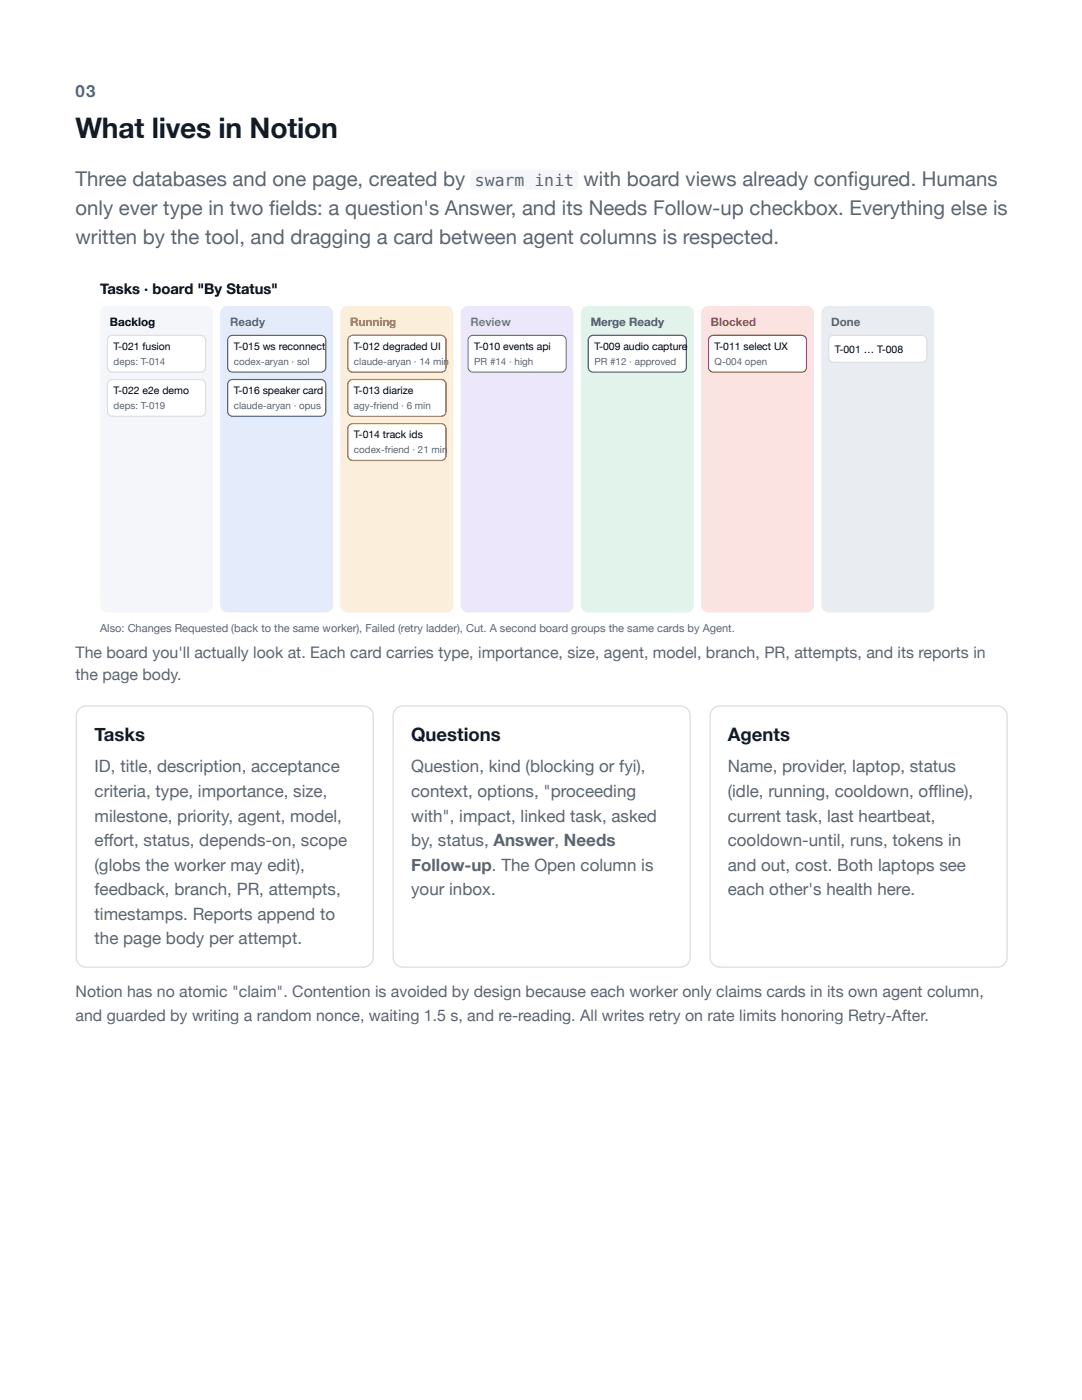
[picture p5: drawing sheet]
<svg xmlns="http://www.w3.org/2000/svg" width="216mm" height="279mm" viewBox="0 0 216 279" stroke-linecap="round" stroke-linejoin="round" font-family="sans-serif">
<defs><g id="words">
<text font-size="5.6" fill="#17202a" x="15.1" y="27.5">What lives in Notion</text>
<g font-size="4.1" fill="#5b6470">
<text x="15.1" y="37">Three databases and one page, created by</text>
<text x="116.4" y="37">with board views already confi gured. Humans</text>
<text x="15.1" y="42.9">only ever type in two fi elds: a question's Answer, and its Needs Follow-up checkbox. Everything else is</text>
<text x="15.1" y="48.7">written by the tool, and dragging a card between agent columns is respected.</text>
</g>
<g font-size="3.7" fill="#17202a">
<text x="18.9" y="147.9">Tasks</text>
<text x="82" y="147.9">Questions</text>
<text x="145.2" y="147.9">Agents</text>
</g>
<g font-size="3.4" fill="#5b6470">
<text x="18.9" y="154">ID, title, description, acceptance</text>
<text x="82" y="154">Question, kind (blocking or fyi),</text>
<text x="145.2" y="154">Name, provider, laptop, status</text>
<text x="18.9" y="159">criteria, type, importance, size,</text>
<text x="82" y="159">context, options, &quot;proceeding</text>
<text x="145.2" y="159">(idle, running, cooldown, offl ine),</text>
<text x="18.9" y="164">milestone, priority, agent, model,</text>
<text x="82" y="164">with&quot;, impact, linked task, asked</text>
<text x="145.2" y="164">current task, last heartbeat,</text>
<text x="18.9" y="168.8">eff ort, status, depends-on, scope</text>
<text x="18.9" y="173.8">(globs the worker may edit),</text>
<text x="82" y="168.8">by, status, Answer, Needs</text>
<text x="82" y="173.8">Follow-up. The Open column is</text>
<text x="145.2" y="168.8">cooldown-until, runs, tokens in</text>
<text x="145.2" y="173.8">and out, cost. Both laptops see</text>
<text x="18.9" y="178.6">feedback, branch, PR, attempts,</text>
<text x="82" y="178.6">your inbox.</text>
<text x="145.2" y="178.6">each other's health here.</text>
<text x="18.9" y="183.6">timestamps. Reports append to</text>
<text x="18.9" y="188.4">the page body per attempt.</text>
</g>
<text font-size="3.3" fill="#2457d6" x="15.1" y="19.3">03</text>
<text font-size="3.3" fill="#5b6470" x="94.8" y="37">swarm init</text>
<g font-size="3.2" fill="#5b6470">
<text x="15.1" y="131.2">The board you'll actually look at. Each card carries type, importance, size, agent, model, branch, PR, attempts, and its reports in</text>
<text x="15.1" y="135.7">the page body.</text>
<text x="15.1" y="199">Notion has no atomic &quot;claim&quot;. Contention is avoided by design because each worker only claims cards in its own agent column,</text>
<text x="15.1" y="203.7">and guarded by writing a random nonce, waiting 1.5 s, and re-reading. All writes retry on rate limits honoring Retry-After.</text>
</g>
<text font-size="2.9" x="20" y="58.6">Tasks · board &quot;By Status&quot;</text>
<text font-size="2.3" x="21.9" y="65">Backlog</text>
<text font-size="2.3" fill="#2457d6" x="45.9" y="65">Ready</text>
<text font-size="2.3" fill="#b86e00" x="69.9" y="65">Running</text>
<text font-size="2.3" fill="#6b4fd6" x="93.9" y="65">Review</text>
<text font-size="2.3" fill="#1e8f5a" x="117.9" y="65">Merge Ready</text>
<text font-size="2.3" fill="#c93c37" x="141.9" y="65">Blocked</text>
<text font-size="2.3" fill="#5b6470" x="165.8" y="65">Done</text>
<text font-size="2.2" fill="#5b6470" x="20" y="126.2">Also: Changes Requested (back to the same worker), Failed (retry ladder), Cut. A second board groups the same cards by Agent.</text>
<g font-size="2.1">
<text x="22.7" y="69.9">T-021 fusion</text>
<text x="46.6" y="69.9">T-015 ws reconnect</text>
<text x="70.6" y="69.9">T-012 degraded UI</text>
<text x="94.6" y="69.9">T-010 events api</text>
<text x="118.6" y="69.9">T-009 audio capture</text>
<text x="142.6" y="69.9">T-011 select UX</text>
<text x="166.6" y="70.4">T-001 … T-008</text>
<text x="22.7" y="78.7">T-022 e2e demo</text>
<text x="46.6" y="78.7">T-016 speaker card</text>
<text x="70.6" y="78.7">T-013 diarize</text>
<text x="70.6" y="87.5">T-014 track ids</text>
</g>
<g font-size="2" fill="#5b6470">
<text x="22.7" y="72.8">deps: T-014</text>
<text x="46.6" y="72.8">codex-aryan · sol</text>
<text x="70.6" y="72.8">claude-aryan · 14 min</text>
<text x="94.6" y="72.8">PR #14 · high</text>
<text x="118.6" y="72.8">PR #12 · approved</text>
<text x="142.6" y="72.8">Q-004 open</text>
<text x="22.7" y="81.6">deps: T-019</text>
<text x="46.6" y="81.6">claude-aryan · opus</text>
<text x="70.6" y="81.6">agy-friend · 6 min</text>
<text x="70.6" y="90.4">codex-friend · 21 min</text>
</g>
</g></defs>
<g fill="#f4f6f9">
<path d="M94.2 34.1l.5-.2h19.9a.79 .79 0 0 1 .8 .8v2.3a.79 .79 0 0 1-.8 .8h-19.9a.79 .79 0 0 1-.8-.8v-2.3z"/>
<path d="M20.4 61.5l.5-.3 .5-.1h19.6a1.47 1.47 0 0 1 1.5 1.4v58.3a1.47 1.47 0 0 1-1.5 1.4h-19.6a1.47 1.47 0 0 1-1.4-1.4v-58.3l.1-.5z"/>
</g>
<path d="M21.7 67.2l.7-.3h17.6a.98 .98 0 0 1 1 1v5.4a.98 .98 0 0 1-1 1h-17.6a.98 .98 0 0 1-1-1v-5.4z" fill="#fff"/>
<path d="M21.7 67.2l.7-.3h17.6a.98 .98 0 0 1 1 1v5.4a.98 .98 0 0 1-1 1h-17.6a.98 .98 0 0 1-1-1v-5.4z" fill="none" stroke="#d9dee5" stroke-width=".24"/>
<path d="M21.7 76l.7-.3h17.6a.98 .98 0 0 1 1 1v5.4a.98 .98 0 0 1-1 1h-17.6a.98 .98 0 0 1-1-1v-5.4z" fill="#fff"/>
<path d="M21.7 76l.7-.3h17.6a.98 .98 0 0 1 1 1v5.4a.98 .98 0 0 1-1 1h-17.6a.98 .98 0 0 1-1-1v-5.4z" fill="none" stroke="#d9dee5" stroke-width=".24"/>
<path d="M44.4 61.5l.5-.3 .5-.1h19.6a1.47 1.47 0 0 1 1.5 1.4v58.3a1.47 1.47 0 0 1-1.5 1.4h-19.6a1.47 1.47 0 0 1-1.4-1.4v-58.3l.1-.5z" fill="#e4ebfb"/>
<path d="M45.7 67.2l.7-.3h17.6a.98 .98 0 0 1 1 1v5.4a.98 .98 0 0 1-1 1h-17.6a.98 .98 0 0 1-1-1v-5.4z" fill="#fff"/>
<path d="M45.7 67.2l.7-.3h17.6a.98 .98 0 0 1 1 1v5.4a.98 .98 0 0 1-1 1h-17.6a.98 .98 0 0 1-1-1v-5.4z" fill="none" stroke="#2457d6" stroke-width=".24"/>
<path d="M45.7 76l.7-.3h17.6a.98 .98 0 0 1 1 1v5.4a.98 .98 0 0 1-1 1h-17.6a.98 .98 0 0 1-1-1v-5.4z" fill="#fff"/>
<path d="M45.7 76l.7-.3h17.6a.98 .98 0 0 1 1 1v5.4a.98 .98 0 0 1-1 1h-17.6a.98 .98 0 0 1-1-1v-5.4z" fill="none" stroke="#2457d6" stroke-width=".24"/>
<path d="M68.4 61.5l.5-.3 .5-.1h19.6a1.47 1.47 0 0 1 1.5 1.4v58.3a1.47 1.47 0 0 1-1.5 1.4h-19.6a1.47 1.47 0 0 1-1.5-1.4v-58.3l.2-.5z" fill="#fbeedb"/>
<path d="M69.7 67.2l.7-.3h17.6a.98 .98 0 0 1 1 1v5.4a.98 .98 0 0 1-1 1h-17.6a.98 .98 0 0 1-1-1v-5.4z" fill="#fff"/>
<path d="M69.7 67.2l.7-.3h17.6a.98 .98 0 0 1 1 1v5.4a.98 .98 0 0 1-1 1h-17.6a.98 .98 0 0 1-1-1v-5.4z" fill="none" stroke="#b86e00" stroke-width=".24"/>
<path d="M69.7 76l.7-.3h17.6a.98 .98 0 0 1 1 1v5.4a.98 .98 0 0 1-1 1h-17.6a.98 .98 0 0 1-1-1v-5.4z" fill="#fff"/>
<path d="M69.7 76l.7-.3h17.6a.98 .98 0 0 1 1 1v5.4a.98 .98 0 0 1-1 1h-17.6a.98 .98 0 0 1-1-1v-5.4z" fill="none" stroke="#b86e00" stroke-width=".24"/>
<path d="M69.7 84.8l.7-.3h17.6a.98 .98 0 0 1 1 1v5.4a.98 .98 0 0 1-1 1h-17.6a.98 .98 0 0 1-1-1v-5.4z" fill="#fff"/>
<path d="M69.7 84.8l.7-.3h17.6a.98 .98 0 0 1 1 1v5.4a.98 .98 0 0 1-1 1h-17.6a.98 .98 0 0 1-1-1v-5.4z" fill="none" stroke="#b86e00" stroke-width=".24"/>
<path d="M92.4 61.5l.4-.3 .6-.1h19.6a1.47 1.47 0 0 1 1.4 1.4v58.3a1.47 1.47 0 0 1-1.4 1.4h-19.6a1.47 1.47 0 0 1-1.5-1.4v-58.3l.1-.5z" fill="#ece7fb"/>
<path d="M93.7 67.2l.7-.3h17.6a.98 .98 0 0 1 1 1v5.4a.98 .98 0 0 1-1 1h-17.6a.98 .98 0 0 1-1-1v-5.4z" fill="#fff"/>
<path d="M93.7 67.2l.7-.3h17.6a.98 .98 0 0 1 1 1v5.4a.98 .98 0 0 1-1 1h-17.6a.98 .98 0 0 1-1-1v-5.4z" fill="none" stroke="#6b4fd6" stroke-width=".24"/>
<path d="M116.3 61.5l.5-.3 .6-.1h19.6a1.47 1.47 0 0 1 1.4 1.4v58.3a1.47 1.47 0 0 1-1.4 1.4h-19.6a1.47 1.47 0 0 1-1.5-1.4v-58.3l.1-.5z" fill="#e1f3ea"/>
<path d="M117.7 67.2l.7-.3h17.6a.98 .98 0 0 1 1 1v5.4a.98 .98 0 0 1-1 1h-17.6a.98 .98 0 0 1-1-1v-5.4z" fill="#fff"/>
<path d="M117.7 67.2l.7-.3h17.6a.98 .98 0 0 1 1 1v5.4a.98 .98 0 0 1-1 1h-17.6a.98 .98 0 0 1-1-1v-5.4z" fill="none" stroke="#1e8f5a" stroke-width=".24"/>
<path d="M140.3 61.5l.5-.3 .6-.1h19.5a1.47 1.47 0 0 1 1.5 1.4v58.3a1.47 1.47 0 0 1-1.5 1.4h-19.5a1.47 1.47 0 0 1-1.5-1.4v-58.3l.1-.5z" fill="#fbe3e2"/>
<path d="M141.7 67.2l.6-.3h17.7a.98 .98 0 0 1 .9 1v5.4a.98 .98 0 0 1-.9 1h-17.7a.98 .98 0 0 1-.9-1v-5.4z" fill="#fff"/>
<path d="M141.7 67.2l.6-.3h17.7a.98 .98 0 0 1 .9 1v5.4a.98 .98 0 0 1-.9 1h-17.7a.98 .98 0 0 1-.9-1v-5.4z" fill="none" stroke="#c93c37" stroke-width=".24"/>
<path d="M164.3 61.5l.5-.3 .6-.1h19.5a1.47 1.47 0 0 1 1.5 1.4v58.3a1.47 1.47 0 0 1-1.5 1.4h-19.5a1.47 1.47 0 0 1-1.5-1.4v-58.3l.1-.5z" fill="#e9ecf0"/>
<path d="M165.6 67.2l.7-.3h17.7a.98 .98 0 0 1 .9 1v3.4a.98 .98 0 0 1-.9 1h-17.7a.98 .98 0 0 1-.9-1v-3.4z" fill="#fff"/>
<path d="M165.6 67.2l.7-.3h17.7a.98 .98 0 0 1 .9 1v3.4a.98 .98 0 0 1-.9 1h-17.7a.98 .98 0 0 1-.9-1v-3.4z" fill="none" stroke="#d9dee5" stroke-width=".24"/>
<path d="M15.8 141.5a1.98 1.98 0 0 1 1.4-.6h55.3a1.98 1.98 0 0 1 2 2v48.1a1.98 1.98 0 0 1-2 2h-55.3a1.98 1.98 0 0 1-2-2v-48.1a1.98 1.98 0 0 1 .6-1.4z" fill="#fff"/>
<path d="M15.8 141.5a1.98 1.98 0 0 1 1.4-.6h55.3a1.98 1.98 0 0 1 2 2v48.1a1.98 1.98 0 0 1-2 2h-55.3a1.98 1.98 0 0 1-2-2v-48.1a1.98 1.98 0 0 1 .6-1.4z" fill="none" stroke="#d9dee5" stroke-width=".26"/>
<path d="M79 141.5a1.98 1.98 0 0 1 1.4-.6h55.3a1.98 1.98 0 0 1 2 2v48.1a1.98 1.98 0 0 1-2 2h-55.3a1.98 1.98 0 0 1-2-2v-48.1a1.98 1.98 0 0 1 .6-1.4z" fill="#fff"/>
<path d="M79 141.5a1.98 1.98 0 0 1 1.4-.6h55.3a1.98 1.98 0 0 1 2 2v48.1a1.98 1.98 0 0 1-2 2h-55.3a1.98 1.98 0 0 1-2-2v-48.1a1.98 1.98 0 0 1 .6-1.4z" fill="none" stroke="#d9dee5" stroke-width=".26"/>
<path d="M142.3 141.5a1.98 1.98 0 0 1 1.4-.6h55.3a1.98 1.98 0 0 1 2 2v48.1a1.98 1.98 0 0 1-2 2h-55.3a1.98 1.98 0 0 1-2-2v-48.1a1.98 1.98 0 0 1 .6-1.4z" fill="#fff"/>
<path d="M142.3 141.5a1.98 1.98 0 0 1 1.4-.6h55.3a1.98 1.98 0 0 1 2 2v48.1a1.98 1.98 0 0 1-2 2h-55.3a1.98 1.98 0 0 1-2-2v-48.1a1.98 1.98 0 0 1 .6-1.4z" fill="none" stroke="#d9dee5" stroke-width=".26"/>
<use href="#words"/>
</svg>
